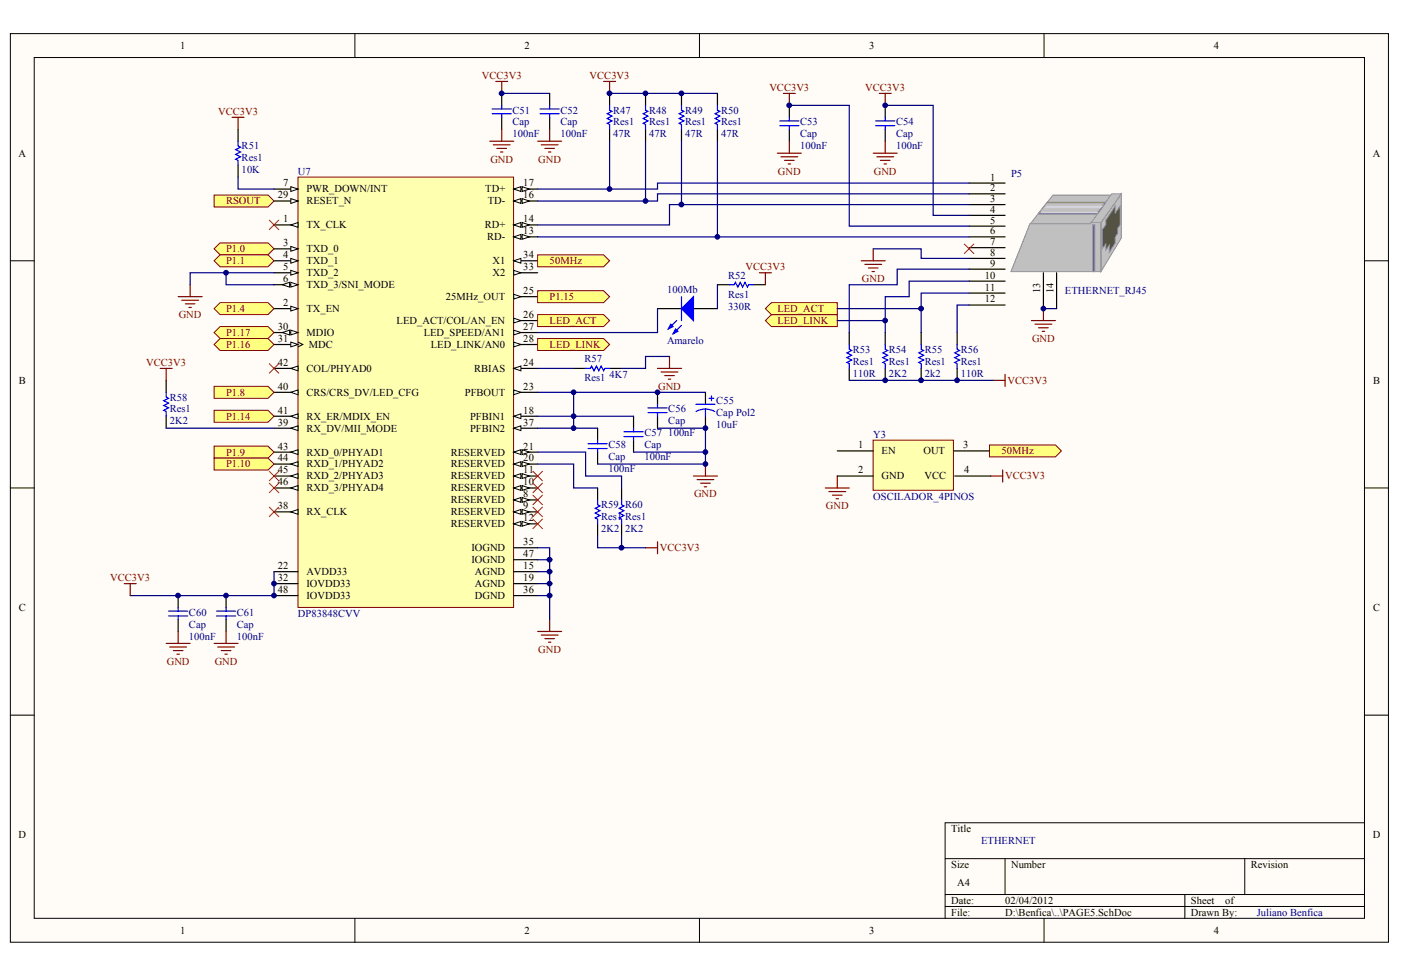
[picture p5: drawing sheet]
<svg xmlns="http://www.w3.org/2000/svg" width="289mm" height="202mm" viewBox="0 0 289 202" stroke-linecap="round" stroke-linejoin="round" font-family="sans-serif">
<defs><g id="words">
<g font-size="2.2">
<text x="37.1" y="10.1">1</text>
<text x="108.2" y="10.1">2</text>
<text x="179.2" y="10.1">3</text>
<text x="250.3" y="10.1">4</text>
<text x="3.8" y="32.3">A</text>
<text x="283.1" y="32.3">A</text>
<text x="57.3" y="40.9">29</text>
<text x="58.4" y="38.5">7</text>
<text x="63.2" y="39.7">PWR_DOWN/INT</text>
<text x="100.1" y="39.7">TD+</text>
<text x="107.9" y="40.9">16</text>
<text x="107.9" y="38.5">17</text>
<text x="204.2" y="37.2">1</text>
<text x="204.2" y="39.5">2</text>
<text x="204.2" y="41.7">3</text>
<text x="58.4" y="45.9">1</text>
<text x="63.2" y="47.1">TX_CLK</text>
<text x="63.2" y="42.2">RESET_N</text>
<text x="100" y="47.1">RD+</text>
<text x="100.6" y="42.2">TD-</text>
<text x="107.9" y="45.9">14</text>
<text x="204.2" y="43.9">4</text>
<text x="204.2" y="46.1">5</text>
<text x="58.4" y="50.8">3</text>
<text x="58.4" y="53.3">4</text>
<text x="63.2" y="52">TXD_0</text>
<text x="100.5" y="49.6">RD-</text>
<text x="107.9" y="53.3">34</text>
<text x="107.9" y="48.3">13</text>
<text x="204.2" y="48.3">6</text>
<text x="204.2" y="50.5">7</text>
<text x="204.2" y="52.8">8</text>
<text x="58.4" y="55.7">5</text>
<text x="58.4" y="58.2">6</text>
<text x="63.2" y="54.5">TXD_1</text>
<text x="63.2" y="57">TXD_2</text>
<text x="63.2" y="59.4">TXD_3/SNI_MODE</text>
<text x="101.5" y="54.5">X1</text>
<text x="101.5" y="57">X2</text>
<text x="107.9" y="55.7">33</text>
<text x="203.1" y="57.5">10</text>
<text x="203.1" y="59.9">11</text>
<text x="204.2" y="55">9</text>
<text x="58.4" y="63.1">2</text>
<text x="63.2" y="64.4">TX_EN</text>
<text x="92" y="61.9">25MHz_OUT</text>
<text x="107.9" y="60.7">25</text>
<text x="107.9" y="65.6">26</text>
<text x="203.1" y="62.4">12</text>
<text x="57.3" y="70.5">31</text>
<text x="57.3" y="68.1">30</text>
<text x="63.2" y="69.3">MDIO</text>
<text x="63.7" y="71.8">MDC</text>
<text x="81.8" y="66.8">LED_ACT/COL/AN_EN</text>
<text x="87.4" y="69.3">LED_SPEED/AN1</text>
<text x="88.8" y="71.8">LED_LINK/AN0</text>
<text x="107.9" y="70.5">28</text>
<text x="107.9" y="68.1">27</text>
<text x="57.3" y="75.5">42</text>
<text x="63.2" y="76.7">COL/PHYAD0</text>
<text x="97.8" y="76.7">RBIAS</text>
<text x="107.9" y="75.5">24</text>
<text x="3.9" y="79.2">B</text>
<text x="57.3" y="80.4">40</text>
<text x="63.2" y="81.6">CRS/CRS_DV/LED_CFG</text>
<text x="95.9" y="81.6">PFBOUT</text>
<text x="107.9" y="80.4">23</text>
<text x="283.2" y="79.2">B</text>
<text x="57.3" y="87.8">39</text>
<text x="57.3" y="85.3">41</text>
<text x="63.2" y="89">RX_DV/MII_MODE</text>
<text x="63.2" y="86.6">RX_ER/MDIX_EN</text>
<text x="96.9" y="86.6">PFBIN1</text>
<text x="96.9" y="89">PFBIN2</text>
<text x="107.9" y="85.3">18</text>
<text x="107.9" y="87.8">37</text>
<text x="57.3" y="92.7">43</text>
<text x="57.3" y="95.2">44</text>
<text x="63.2" y="94">RXD_0/PHYAD1</text>
<text x="92.9" y="94">RESERVED</text>
<text x="107.9" y="95.2">20</text>
<text x="107.9" y="92.7">21</text>
<text x="177" y="92.5">1</text>
<text x="181.8" y="93.7">EN</text>
<text x="190.4" y="93.7">OUT</text>
<text x="198.6" y="92.5">3</text>
<text x="57.3" y="97.7">45</text>
<text x="57.3" y="100.1">46</text>
<text x="63.2" y="96.4">RXD_1/PHYAD2</text>
<text x="63.2" y="98.9">RXD_2/PHYAD3</text>
<text x="63.2" y="101.4">RXD_3/PHYAD4</text>
<text x="92.9" y="101.4">RESERVED</text>
<text x="92.9" y="98.9">RESERVED</text>
<text x="92.9" y="96.4">RESERVED</text>
<text x="107.9" y="100.1">10</text>
<text x="107.9" y="97.7">11</text>
<text x="177" y="97.7">2</text>
<text x="181.8" y="98.9">GND</text>
<text x="190.7" y="98.9">VCC</text>
<text x="198.9" y="97.7">4</text>
<text x="57.3" y="105.1">38</text>
<text x="63.2" y="106.3">RX_CLK</text>
<text x="92.9" y="103.8">RESERVED</text>
<text x="92.9" y="106.3">RESERVED</text>
<text x="107.9" y="102.6">8</text>
<text x="107.9" y="105.1">9</text>
<text x="107.9" y="107.5">12</text>
<text x="92.9" y="108.8">RESERVED</text>
<text x="97.2" y="113.7">IOGND</text>
<text x="107.9" y="112.5">35</text>
<text x="57.3" y="119.9">32</text>
<text x="57.3" y="117.4">22</text>
<text x="63.2" y="118.6">AVDD33</text>
<text x="97.2" y="116.2">IOGND</text>
<text x="97.9" y="118.6">AGND</text>
<text x="107.9" y="114.9">47</text>
<text x="107.9" y="117.4">15</text>
<text x="107.9" y="119.9">19</text>
<text x="57.3" y="122.3">48</text>
<text x="63.2" y="121.1">IOVDD33</text>
<text x="63.2" y="123.6">IOVDD33</text>
<text x="97.9" y="123.6">DGND</text>
<text x="97.9" y="121.1">AGND</text>
<text x="107.9" y="122.3">36</text>
<text x="3.9" y="126">C</text>
<text x="283.2" y="126">C</text>
<text x="3.8" y="172.9">D</text>
<text x="196.2" y="171.6">Title</text>
<text x="283.1" y="172.9">D</text>
<text x="196.2" y="179">Size</text>
<text x="208.5" y="179">Number</text>
<text x="257.9" y="179">Revision</text>
<text x="197.4" y="182.7">A4</text>
<text x="196.2" y="186.4">Date:</text>
<text x="196.2" y="188.9">File:</text>
<text x="207.3" y="186.4">02/04/2012</text>
<text x="207.3" y="188.9">D:\Benfica\..\PAGE5.SchDoc</text>
<text x="245.6" y="186.4">Sheet</text>
<text x="245.6" y="188.9">Drawn By:</text>
<text x="252.7" y="186.4">of</text>
<text x="37.1" y="192.6">1</text>
<text x="108.2" y="192.6">2</text>
<text x="179.2" y="192.6">3</text>
<text x="250.3" y="192.6">4</text>
</g>
<g font-size="2.2" fill="#800000">
<text x="99.3" y="16.3">VCC3V3</text>
<text x="121.6" y="16.3">VCC3V3</text>
<text x="45" y="23.7">VCC3V3</text>
<text x="158.7" y="18.7">VCC3V3</text>
<text x="178.4" y="18.7">VCC3V3</text>
<text x="101.1" y="33.5">GND</text>
<text x="111" y="33.5">GND</text>
<text x="160.4" y="36">GND</text>
<text x="180.2" y="36">GND</text>
<text x="46.6" y="42.2">RSOUT</text>
<text x="46.6" y="52">P1.0</text>
<text x="46.6" y="54.5">P1.1</text>
<text x="113.4" y="54.5">50MHz</text>
<text x="153.7" y="55.7">VCC3V3</text>
<text x="177.7" y="58.2">GND</text>
<text x="36.9" y="65.6">GND</text>
<text x="46.6" y="64.4">P1.4</text>
<text x="113.4" y="61.9">P1.15</text>
<text x="160.3" y="64.4">LED_ACT</text>
<text x="46.6" y="69.3">P1.17</text>
<text x="46.6" y="71.8">P1.16</text>
<text x="113.4" y="66.8">LED_ACT</text>
<text x="113.4" y="71.8">LED_LINK</text>
<text x="160.3" y="66.8">LED_LINK</text>
<text x="212.8" y="70.5">GND</text>
<text x="30.1" y="75.5">VCC3V3</text>
<text x="46.6" y="81.6">P1.8</text>
<text x="135.7" y="80.4">GND</text>
<text x="207.8" y="79.2">VCC3V3</text>
<text x="46.6" y="86.6">P1.14</text>
<text x="46.6" y="94">P1.9</text>
<text x="206.5" y="93.7">50MHz</text>
<text x="46.6" y="96.4">P1.10</text>
<text x="207.3" y="98.9">VCC3V3</text>
<text x="143.1" y="102.6">GND</text>
<text x="170.3" y="105.1">GND</text>
<text x="136.1" y="113.7">VCC3V3</text>
<text x="22.7" y="119.9">VCC3V3</text>
<text x="34.4" y="137.1">GND</text>
<text x="44.3" y="137.1">GND</text>
<text x="111" y="134.7">GND</text>
</g>
<g font-size="2.2" fill="#000080">
<text x="105.7" y="23.4">C51</text>
<text x="115.6" y="23.4">C52</text>
<text x="126.5" y="23.4">R47</text>
<text x="133.9" y="23.4">R48</text>
<text x="141.3" y="23.4">R49</text>
<text x="148.7" y="23.4">R50</text>
<text x="105.7" y="28.4">100nF</text>
<text x="105.7" y="25.9">Cap</text>
<text x="115.6" y="28.4">100nF</text>
<text x="115.6" y="25.9">Cap</text>
<text x="126.5" y="28.4">47R</text>
<text x="126.5" y="25.9">Res1</text>
<text x="133.9" y="28.4">47R</text>
<text x="133.9" y="25.9">Res1</text>
<text x="141.3" y="28.4">47R</text>
<text x="141.3" y="25.9">Res1</text>
<text x="148.7" y="28.4">47R</text>
<text x="148.7" y="25.9">Res1</text>
<text x="165" y="25.9">C53</text>
<text x="165" y="28.4">Cap</text>
<text x="184.8" y="25.9">C54</text>
<text x="184.8" y="28.4">Cap</text>
<text x="49.8" y="35.8">10K</text>
<text x="49.8" y="30.8">R51</text>
<text x="49.8" y="33.3">Res1</text>
<text x="61.5" y="36">U7</text>
<text x="165" y="30.8">100nF</text>
<text x="184.8" y="30.8">100nF</text>
<text x="208.5" y="36.5">P5</text>
<text x="150.2" y="57.5">R52</text>
<text x="137.6" y="60.4">100Mb</text>
<text x="150.2" y="63.9">330R</text>
<text x="150.2" y="61.4">Res1</text>
<text x="219.6" y="60.7">ETHERNET_RJ45</text>
<text x="137.6" y="71">Amarelo</text>
<text x="120.5" y="74.7">R57</text>
<text x="125.7" y="77.9">4K7</text>
<text x="175.9" y="77.7">110R</text>
<text x="175.9" y="72.7">R53</text>
<text x="175.9" y="75.2">Res1</text>
<text x="183.3" y="77.7">2K2</text>
<text x="183.3" y="72.7">R54</text>
<text x="183.3" y="75.2">Res1</text>
<text x="190.7" y="77.7">2k2</text>
<text x="190.7" y="72.7">R55</text>
<text x="190.7" y="75.2">Res1</text>
<text x="198.1" y="77.7">110R</text>
<text x="198.1" y="72.7">R56</text>
<text x="198.1" y="75.2">Res1</text>
<text x="35" y="82.6">R58</text>
<text x="120.5" y="78.7">Res1</text>
<text x="147.7" y="83.4">C55</text>
<text x="35" y="87.5">2K2</text>
<text x="35" y="85.1">Res1</text>
<text x="137.8" y="85.1">C56</text>
<text x="137.8" y="87.5">Cap</text>
<text x="147.7" y="88.3">10uF</text>
<text x="147.7" y="85.8">Cap Pol2</text>
<text x="125.5" y="92.5">C58</text>
<text x="125.5" y="94.9">Cap</text>
<text x="132.9" y="94.9">100nF</text>
<text x="132.9" y="90">C57</text>
<text x="132.9" y="92.5">Cap</text>
<text x="137.8" y="90">100nF</text>
<text x="180.1" y="90.3">Y3</text>
<text x="125.5" y="97.4">100nF</text>
<text x="124" y="104.8">R59 R60</text>
<text x="124" y="107.3">Res1 Res1</text>
<text x="180.1" y="103.1">OSCILADOR_4PINOS</text>
<text x="124" y="109.7">2K2</text>
<text x="128.9" y="109.7">2K2</text>
<text x="39" y="131.9">100nF</text>
<text x="39" y="127">C60</text>
<text x="39" y="129.5">Cap</text>
<text x="48.8" y="131.9">100nF</text>
<text x="48.8" y="127">C61</text>
<text x="48.8" y="129.5">Cap</text>
<text x="61.5" y="127.3">DP83848CVV</text>
<text x="202.3" y="174.1">ETHERNET</text>
<text x="259.2" y="188.9">Juliano Benfica</text>
</g>
<g font-size="2.1">
<text x="214.5" y="60.5" transform="rotate(-90 214.5 60.5)">13</text>
<text x="217.2" y="60.5" transform="rotate(-90 217.2 60.5)">14</text>
</g>
</g></defs>
<g fill="#fffcf8" stroke="#000" stroke-width=".21">
<path d="M2.1 6.9h284.2v187.5h-284.2z"/>
<path d="M7.1 11.9h274.3v177.5h-274.3z"/>
</g>
<g fill="none" stroke="#000" stroke-width=".21">
<path d="M73.2 6.9v5M144.2 6.9v5M215.3 6.9v5M2.1 53.8h5M281.4 53.8h5M2.1 100.7h5M281.4 100.7h5M2.1 147.5h5M281.4 147.5h5M194.9 177.1h86.5M207.3 177.1v7.4M256.7 177.1v7.4"/>
<path d="M281.4 169.7h-86.5v19.7M73.2 189.4v5M144.2 189.4v5M194.9 184.5h86.5M194.9 187h86.5M215.3 189.4v5M244.3 184.5v4.9"/>
</g>
<path d="M61.5 36.5h44.4v88.8h-44.4z" fill="#ffffb0" stroke="#800000" stroke-width=".21"/>
<path d="M56.5 71.1h5" fill="none" stroke="#000" stroke-width=".25"/>
<path d="M61.5 70.6l.9 .5-.9 .5" fill="none" stroke="#000" stroke-width=".21"/>
<path d="M60 70.6l1.5 .5-1.5 .5z" fill="#fffcf8" stroke="#000" stroke-width=".21"/>
<path d="M56.5 68.6h5" fill="none" stroke="#000" stroke-width=".25"/>
<g fill="#fffcf8" stroke="#000" stroke-width=".21">
<path d="M60 68.1l1.5 .5-1.5 .5z"/>
<path d="M58.2 68.6l1.5-.5v1z"/>
</g>
<path d="M56.5 46.4h5" fill="none" stroke="#000" stroke-width=".25"/>
<path d="M60 46.4l1.5-.5v1z" fill="#fffcf8" stroke="#000" stroke-width=".21"/>
<path d="M56.5 63.7h5" fill="none" stroke="#000" stroke-width=".25"/>
<path d="M60 63.2l1.5 .5-1.5 .5z" fill="#fffcf8" stroke="#000" stroke-width=".21"/>
<path d="M56.5 51.3h5" fill="none" stroke="#000" stroke-width=".25"/>
<path d="M60 50.8l1.5 .5-1.5 .5z" fill="#fffcf8" stroke="#000" stroke-width=".21"/>
<path d="M56.5 53.8h5" fill="none" stroke="#000" stroke-width=".25"/>
<path d="M60 53.3l1.5 .5-1.5 .5z" fill="#fffcf8" stroke="#000" stroke-width=".21"/>
<path d="M56.5 56.3h5" fill="none" stroke="#000" stroke-width=".25"/>
<path d="M60 55.8l1.5 .5-1.5 .5z" fill="#fffcf8" stroke="#000" stroke-width=".21"/>
<path d="M56.5 58.7h5" fill="none" stroke="#000" stroke-width=".25"/>
<g fill="#fffcf8" stroke="#000" stroke-width=".21">
<path d="M60 58.2l1.5 .5-1.5 .5z"/>
<path d="M58.2 58.7l1.5-.5v1z"/>
</g>
<path d="M56.5 105.6h5" fill="none" stroke="#000" stroke-width=".25"/>
<path d="M60 105.6l1.5-.5v1z" fill="#fffcf8" stroke="#000" stroke-width=".21"/>
<path d="M56.5 88.3h5" fill="none" stroke="#000" stroke-width=".25"/>
<path d="M60 88.3l1.5-.5v1z" fill="#fffcf8" stroke="#000" stroke-width=".21"/>
<path d="M56.5 85.9h5" fill="none" stroke="#000" stroke-width=".25"/>
<path d="M60 85.9l1.5-.5v1z" fill="#fffcf8" stroke="#000" stroke-width=".21"/>
<path d="M56.5 93.3h5" fill="none" stroke="#000" stroke-width=".25"/>
<path d="M60 93.3l1.5-.5v.9z" fill="#fffcf8" stroke="#000" stroke-width=".21"/>
<path d="M56.5 95.7h5" fill="none" stroke="#000" stroke-width=".25"/>
<path d="M60 95.7l1.5-.5v1z" fill="#fffcf8" stroke="#000" stroke-width=".21"/>
<path d="M56.5 98.2h5" fill="none" stroke="#000" stroke-width=".25"/>
<path d="M60 98.2l1.5-.5v1z" fill="#fffcf8" stroke="#000" stroke-width=".21"/>
<path d="M56.5 100.7h5" fill="none" stroke="#000" stroke-width=".25"/>
<path d="M60 100.7l1.5-.5v.9z" fill="#fffcf8" stroke="#000" stroke-width=".21"/>
<path d="M56.5 80.9h5" fill="none" stroke="#000" stroke-width=".25"/>
<path d="M60 80.9l1.5-.5v1z" fill="#fffcf8" stroke="#000" stroke-width=".21"/>
<path d="M56.5 76h5" fill="none" stroke="#000" stroke-width=".25"/>
<path d="M60 76l1.5-.5v1z" fill="#fffcf8" stroke="#000" stroke-width=".21"/>
<path d="M105.9 53.8h5" fill="none" stroke="#000" stroke-width=".25"/>
<path d="M105.9 53.8l1.5-.5v1z" fill="#fffcf8" stroke="#000" stroke-width=".21"/>
<path d="M105.9 56.3h5" fill="none" stroke="#000" stroke-width=".25"/>
<path d="M105.9 55.8l1.5 .5-1.5 .5z" fill="#fffcf8" stroke="#000" stroke-width=".21"/>
<path d="M105.9 61.2h5" fill="none" stroke="#000" stroke-width=".25"/>
<path d="M105.9 60.7l1.5 .5-1.5 .5z" fill="#fffcf8" stroke="#000" stroke-width=".21"/>
<path d="M105.9 71.1h5" fill="none" stroke="#000" stroke-width=".25"/>
<path d="M105.9 70.6l1.5 .5-1.5 .5z" fill="#fffcf8" stroke="#000" stroke-width=".21"/>
<path d="M105.9 68.6h5" fill="none" stroke="#000" stroke-width=".25"/>
<path d="M105.9 68.1l1.5 .5-1.5 .5z" fill="#fffcf8" stroke="#000" stroke-width=".21"/>
<path d="M105.9 66.1h5" fill="none" stroke="#000" stroke-width=".25"/>
<path d="M105.9 65.6l1.5 .5-1.5 .5z" fill="#fffcf8" stroke="#000" stroke-width=".21"/>
<path d="M56.5 41.5h5" fill="none" stroke="#000" stroke-width=".25"/>
<path d="M60 41l1.5 .5-1.5 .5z" fill="#fffcf8" stroke="#000" stroke-width=".21"/>
<path d="M56.5 39h5" fill="none" stroke="#000" stroke-width=".25"/>
<path d="M60 38.5l1.5 .5-1.5 .5z" fill="#fffcf8" stroke="#000" stroke-width=".21"/>
<path d="M105.9 41.5h5" fill="none" stroke="#000" stroke-width=".25"/>
<g fill="#fffcf8" stroke="#000" stroke-width=".21">
<path d="M105.9 41.5l1.5-.5v1z"/>
<path d="M107.7 41l1.5 .5-1.5 .5z"/>
</g>
<path d="M105.9 39h5" fill="none" stroke="#000" stroke-width=".25"/>
<g fill="#fffcf8" stroke="#000" stroke-width=".21">
<path d="M105.9 39l1.5-.5v1z"/>
<path d="M107.7 38.5l1.5 .5-1.5 .5z"/>
</g>
<path d="M105.9 48.9h5" fill="none" stroke="#000" stroke-width=".25"/>
<g fill="#fffcf8" stroke="#000" stroke-width=".21">
<path d="M105.9 48.9l1.5-.5v1z"/>
<path d="M107.7 48.4l1.5 .5-1.5 .5z"/>
</g>
<path d="M105.9 46.4h5" fill="none" stroke="#000" stroke-width=".25"/>
<g fill="#fffcf8" stroke="#000" stroke-width=".21">
<path d="M105.9 46.4l1.5-.5v1z"/>
<path d="M107.7 45.9l1.5 .5-1.5 .5z"/>
</g>
<path d="M105.9 76h5" fill="none" stroke="#000" stroke-width=".25"/>
<path d="M105.9 76l1.5-.5v1z" fill="#fffcf8" stroke="#000" stroke-width=".21"/>
<path d="M105.9 80.9h5" fill="none" stroke="#000" stroke-width=".25"/>
<path d="M105.9 80.4l1.5 .5-1.5 .5z" fill="#fffcf8" stroke="#000" stroke-width=".21"/>
<path d="M105.9 85.9h5" fill="none" stroke="#000" stroke-width=".25"/>
<path d="M105.9 85.9l1.5-.5v1z" fill="#fffcf8" stroke="#000" stroke-width=".21"/>
<path d="M105.9 88.3h5" fill="none" stroke="#000" stroke-width=".25"/>
<path d="M105.9 88.3l1.5-.5v1z" fill="#fffcf8" stroke="#000" stroke-width=".21"/>
<path d="M105.9 103.1h5" fill="none" stroke="#000" stroke-width=".25"/>
<g fill="#fffcf8" stroke="#000" stroke-width=".21">
<path d="M105.9 103.1l1.5-.5v1z"/>
<path d="M107.7 102.6l1.5 .5-1.5 .5z"/>
</g>
<path d="M105.9 105.6h5" fill="none" stroke="#000" stroke-width=".25"/>
<g fill="#fffcf8" stroke="#000" stroke-width=".21">
<path d="M105.9 105.6l1.5-.5v1z"/>
<path d="M107.7 105.1l1.5 .5-1.5 .5z"/>
</g>
<path d="M105.9 100.7h5" fill="none" stroke="#000" stroke-width=".25"/>
<g fill="#fffcf8" stroke="#000" stroke-width=".21">
<path d="M105.9 100.7l1.5-.5v.9z"/>
<path d="M107.7 100.2l1.5 .5-1.5 .4z"/>
</g>
<path d="M105.9 98.2h5" fill="none" stroke="#000" stroke-width=".25"/>
<g fill="#fffcf8" stroke="#000" stroke-width=".21">
<path d="M105.9 98.2l1.5-.5v1z"/>
<path d="M107.7 97.7l1.5 .5-1.5 .5z"/>
</g>
<path d="M105.9 108.1h5" fill="none" stroke="#000" stroke-width=".25"/>
<g fill="#fffcf8" stroke="#000" stroke-width=".21">
<path d="M105.9 108.1l1.5-.5v.9z"/>
<path d="M107.7 107.6l1.5 .5-1.5 .4z"/>
</g>
<path d="M105.9 95.7h5" fill="none" stroke="#000" stroke-width=".25"/>
<g fill="#fffcf8" stroke="#000" stroke-width=".21">
<path d="M105.9 95.7l1.5-.5v1z"/>
<path d="M107.7 95.2l1.5 .5-1.5 .5z"/>
</g>
<path d="M105.9 93.3h5" fill="none" stroke="#000" stroke-width=".25"/>
<g fill="#fffcf8" stroke="#000" stroke-width=".21">
<path d="M105.9 93.3l1.5-.5v.9z"/>
<path d="M107.7 92.8l1.5 .5-1.5 .4z"/>
</g>
<path d="M56.5 117.9h5M105.9 113h5M105.9 115.5h5M105.9 117.9h5M56.5 120.4h5M56.5 122.9h5M105.9 120.4h5M105.9 122.9h5" fill="none" stroke="#000" stroke-width=".25"/>
<g fill="#c0c0c0" stroke="#918e92" stroke-width=".21">
<path d="M217.2 40.2h13.8l-4.2 6.2h-14.5z" fill-rule="evenodd"/>
<path d="M231.2 40v9.1l-4.2 6.9v-10.1z" fill-rule="evenodd"/>
<path d="M212.5 46.1h14.5v9.9h-18.5z" fill-rule="evenodd"/>
</g>
<path d="M230 42.5v1.4l1-1.4v3.9l-.5 .7v1l-.5 .8v1.2l-1.2 2v-1.5l-.8 1v-1.3l-.7 1v-3.9l.7-1v-1z" fill-rule="evenodd" fill="#4d4d5c" stroke="#918e92" stroke-width=".21"/>
<g fill="#c0c0c0" stroke="#918e92" stroke-width=".21">
<path d="M229.3 40h1.9l-4.2 5.9h-1.9z" fill-rule="evenodd"/>
<path d="M212.4 46.1h12.4l.3-.2h1.9v10.1h-18.5z" fill-rule="evenodd"/>
</g>
<path d="M225.3 46.4h.5v9.6h-.5z" fill-rule="evenodd" fill="#75747e" stroke="#918e92" stroke-width=".21"/>
<g fill="#323543" stroke="#918e92" stroke-width=".21">
<path d="M214.2 43.9h12.3l-.2 .3h-12.3z" fill-rule="evenodd"/>
<path d="M214.4 43.7h12.2l-.1 .2h-12.3z" fill-rule="evenodd"/>
<path d="M214.6 43.4h12.2l-.2 .3h-12.2z" fill-rule="evenodd"/>
<path d="M214.8 43.2h12.2l-.2 .2h-12.2z" fill-rule="evenodd"/>
<path d="M215 42.9h12.2l-.2 .3h-12.2z" fill-rule="evenodd"/>
<path d="M215.2 42.7h12.2l-.2 .2h-12.2z" fill-rule="evenodd"/>
<path d="M215.4 42.5h12.1l-.1 .2h-12.2z" fill-rule="evenodd"/>
<path d="M215.6 42.2h12.1l-.2 .3h-12.1z" fill-rule="evenodd"/>
<path d="M215.8 42h12.1l-.2 .2h-12.1z" fill-rule="evenodd"/>
<path d="M216 41.7h12.1l-.2 .3h-12.1z" fill-rule="evenodd"/>
</g>
<path d="M214.7 43.6h11.6M214.7 43.8h11.6M214.9 43.3h11.7M215.2 43.1h11.6M215.4 42.8h11.6M215.7 42.6h11.6M215.7 42.3h11.6M215.9 42.1h11.6" fill="none" stroke="#e0e0e0" stroke-width=".21"/>
<g fill="none" stroke="#000" stroke-width=".25">
<path d="M49.1 26.7v2.4M49.1 34.1v2.4M199.9 37.8h7.4M199.9 40h7.4M148 58.7h2.4M155.4 58.7h2.4M199.9 42.2h7.4M199.9 44.4h7.4M199.9 46.6h7.4M199.9 48.9h7.4M199.9 51.1h7.4M199.9 53.3h7.4"/>
<path d="M199.9 55.5h7.4M199.9 58h7.4M215.2 56.3v7.4M217.9 56.3v7.4M34.3 78.5v2.4M118.3 76h2.5M125.7 76h2.5M135.6 63.7h4.9M143 63.7h5M175.1 68.6v2.5M175.1 76v2.5M182.6 68.6v2.5"/>
<path d="M182.6 76v2.5M199.9 60.5h7.4M199.9 62.9h7.4M34.3 85.9v2.4M145.5 80.9v2.5M145.5 85.9v2.4M123.2 100.7v2.4M123.2 108.1v2.4M36.7 122.9v2.4M36.7 127.8v2.5M46.6 122.9v2.4M46.6 127.8v2.5"/>
</g>
<g fill="none" stroke="#00f" stroke-width=".25">
<path d="M49.1 29.1v1l.5 .3-1 .5 1 .5-1 .4 1 .5-1 .5 .5 .3v1M150.4 58.7h1l.3-.5 .5 1 .5-1 .4 1 .5-1 .5 1 .3-.5h1M120.8 76h1l.2-.5 .5 1 .5-1 .5 1 .5-1 .5 1 .2-.5h1M139.6 66.1l-1.8 1.8M140.5 67.1l-1.7 1.7M140.5 61.2v4.9M175.1 71.1v.9l.5 .3-1 .5 1 .5-1 .5 1 .5-1 .5 .5 .2v1M182.6 71.1v.9l.5 .3-1 .5 1 .5-1 .5 1 .5-1 .5 .5 .2v1M34.3 80.9v1l.5 .3-1 .5 1 .4-1 .5 1 .5-1 .5 .5 .3v1M143.5 83.4h4M145.5 84.4l.8 .1 1.1 .4M145.5 84.4l-.8 .1-1.1 .4"/>
<path d="M145.5 84.4v1.5M146.2 82.2h1M146.7 81.7v1M123.2 103.1v1l.5 .3-1 .4 1 .5-1 .5 1 .5-1 .5 .5 .3v1M34.8 126.1h3.9M34.8 127h3.9M36.7 125.3v.8M36.7 127v.8M44.6 126.1h4M44.6 127h4M46.6 125.3v.8M46.6 127v.8"/>
</g>
<g fill="#00f" stroke="#00f" stroke-width=".25">
<path d="M140.5 63.7l2.5-2.5v4.9z"/>
<path d="M138.3 66.9l.5 .5-1 .5z"/>
<path d="M139.3 67.9l.5 .4-1 .5z"/>
</g>
<path d="M49.1 36.5v2.5h7.4" fill="none" stroke="#000080" stroke-width=".25"/>
<path d="M47.9 24.2h2.4M49.1 24.2v2.5" fill="none" stroke="#800000" stroke-width=".25"/>
<g fill="#ffff80" stroke="#800000" stroke-width=".21">
<path d="M44.2 40.2h11.1l1.2 1.3-1.2 1.2h-11.1z" fill-rule="evenodd"/>
<path d="M44.2 51.3l1.2-1.2h9.9l1.2 1.2-1.2 1.3h-9.9z" fill-rule="evenodd"/>
<path d="M44.2 53.8l1.2-1.2h9.9l1.2 1.2-1.2 1.2h-9.9z" fill-rule="evenodd"/>
<path d="M44.2 63.7l1.2-1.3h9.9l1.2 1.3-1.2 1.2h-9.9z" fill-rule="evenodd"/>
</g>
<path d="M39.2 58.7v2.5M36.7 61.2h5M37.5 61.9h3.4M38.2 62.7h2M39 63.4h.5" fill="none" stroke="#800000" stroke-width=".25"/>
<path d="M46.6 56.3v2.4h9.9M56.5 56.3h-17.3v2.4" fill="none" stroke="#000080" stroke-width=".25"/>
<g fill="#ffff80" stroke="#800000" stroke-width=".21">
<path d="M44.2 68.6l1.2-1.2h9.9l1.2 1.2-1.2 1.2h-9.9z" fill-rule="evenodd"/>
<path d="M44.2 71.1l1.2-1.3h9.9l1.2 1.3-1.2 1.2h-9.9z" fill-rule="evenodd"/>
</g>
<path d="M55.5 45.4l2 2M57.5 45.4l-2 2M55.5 75l2 2M57.5 75l-2 2" fill="none" stroke="#f00" stroke-width=".21"/>
<g fill="#ffff80" stroke="#800000" stroke-width=".21">
<path d="M44.2 79.7h11.1l1.2 1.2-1.2 1.3h-11.1z" fill-rule="evenodd"/>
<path d="M44.2 84.6h11.1l1.2 1.3-1.2 1.2h-11.1z" fill-rule="evenodd"/>
</g>
<path d="M33 76h2.5M34.3 76v2.5" fill="none" stroke="#800000" stroke-width=".25"/>
<path d="M34.3 88.3h22.2" fill="none" stroke="#000080" stroke-width=".25"/>
<g fill="#ffff80" stroke="#800000" stroke-width=".21">
<path d="M44.2 92h11.1l1.2 1.3-1.2 1.2h-11.1z" fill-rule="evenodd"/>
<path d="M44.2 94.5h11.1l1.2 1.2-1.2 1.3h-11.1z" fill-rule="evenodd"/>
</g>
<g fill="none" stroke="#f00" stroke-width=".21">
<path d="M55.5 97.2l2 2M55.5 99.7l2 1.9M57.5 97.2l-2 2M57.5 99.7l-2 1.9M109.9 97.2l2 2M109.9 99.7l2 1.9M111.9 97.2l-2 2M111.9 99.7l-2 1.9M55.5 104.6l2 2M57.5 104.6l-2 2M109.9 102.1l2 2M109.9 104.6l2 2"/>
<path d="M109.9 107.1l2 1.9M111.9 102.1l-2 2M111.9 104.6l-2 2M111.9 107.1l-2 1.9"/>
</g>
<g fill="none" stroke="#000080" stroke-width=".25">
<path d="M110.9 76h7.4M138.1 73.5h-5v2.5h-4.9M110.9 93.3h9.9v4.9h7.4v2.5M110.9 95.7h7.4v5h4.9M110.9 80.9h34.6M118.3 80.9v5h-7.4M118.3 88.3h4.9M130.7 85.9h-12.4v2.4h-7.4M135.6 88.3h9.9v5h-14.8M145.5 93.3v2.4h-22.3M56.5 117.9v5h-29.6M110.9 113h2.5v14.8"/>
<path d="M110.9 115.5h2.5M110.9 117.9h2.5M123.2 110.5v2.5h9.9M128.2 110.5v2.5M110.9 120.4h2.5M110.9 122.9h2.5"/>
</g>
<g fill="none" stroke="#800000" stroke-width=".25">
<path d="M156.6 56.3h2.5M157.8 56.3v2.4M135.6 76h4.9M136.3 76.7h3.5M137.1 77.5h2M137.8 78.2h.5M138.1 73.5v2.5M143 98.2h5M143.8 98.9h3.4M144.5 99.7h2M145.5 95.7v2.5M133.1 113h2.5"/>
<path d="M135.6 111.8v2.4M145.2 100.4h.5M25.6 120.4h2.5M26.9 120.4v2.5M34.3 132.7h4.9M35 133.5h3.5M35.8 134.2h1.9M36.5 134.9h.5M36.7 130.3v2.4M44.2 132.7h4.9M44.9 133.5h3.5M45.6 134.2h2"/>
<path d="M46.4 134.9h.5M46.6 130.3v2.4M110.9 130.3h4.9M111.6 131h3.5M112.4 131.7h1.9M113.1 132.5h.5M113.4 127.8v2.5"/>
</g>
<path d="M123.2 88.3v2.5M123.2 93.3v2.4M130.7 85.9v2.4M130.7 90.8v2.5M135.6 80.9v2.5M135.6 85.9v2.4M128.2 100.7v2.4M128.2 108.1v2.4" fill="none" stroke="#000" stroke-width=".25"/>
<g fill="none" stroke="#00f" stroke-width=".25">
<path d="M121.3 92.5h3.9M121.3 91.5h3.9M123.2 90.8v.7M123.2 92.5v.8M128.7 90.1h3.9M128.7 89.1h3.9M130.7 88.3v.8M130.7 90.1v.7M133.6 85.1h4M133.6 84.1h4M135.6 83.4v.7M135.6 85.1v.8"/>
<path d="M128.2 103.1v1l.5 .3-1 .4 1 .5-1 .5 1 .5-1 .5 .5 .3v1"/>
</g>
<g fill="#ffff80" stroke="#800000" stroke-width=".21">
<path d="M110.9 64.9h13.6l1.2 1.2-1.2 1.3h-13.6z" fill-rule="evenodd"/>
<path d="M110.9 60h13.6l1.2 1.2-1.2 1.2h-13.6z" fill-rule="evenodd"/>
<path d="M110.9 69.8h13.6l1.2 1.3-1.2 1.2h-13.6z" fill-rule="evenodd"/>
</g>
<g fill="none" stroke="#000080" stroke-width=".25">
<path d="M162.8 21.7h12.3v24.9h24.8M182.6 21.7h9.8v22.7h7.5M199.9 37.8h-64.3v1.2h-24.7M199.9 40h-64.3v1.5h-24.7M110.9 48.9h89M180.1 51.3h9.9v2h9.9M199.9 42.2h-61.8v4.2h-27.2M199.9 55.5h-14.9v3.2h-9.9v9.9M199.9 58h-12.4v3.2h-4.9v7.4M175.1 78.5h29.7M199.9 60.5h-9.9v8.1M199.9 62.9h-2.5v5.7"/>
<path d="M215.2 63.7h2.7"/>
</g>
<path d="M162.8 21.7v2.5M162.8 26.7v2.4M182.6 21.7v2.5M182.6 26.7v2.4M190 68.6v2.5M190 76v2.5M197.4 68.6v2.5M197.4 76v2.5" fill="none" stroke="#000" stroke-width=".25"/>
<path d="M160.8 24.9h4M160.8 25.9h4M162.8 24.2v.7M162.8 25.9v.8M180.6 24.9h3.9M180.6 25.9h3.9M182.6 24.2v.7M182.6 25.9v.8M190 71.1v.9l.5 .3-1 .5 1 .5-1 .5 1 .5-1 .5 .5 .2v1M197.4 71.1v.9l.5 .3-1 .5 1 .5-1 .5 1 .5-1 .5 .5 .2v1" fill="none" stroke="#00f" stroke-width=".25"/>
<g fill="none" stroke="#800000" stroke-width=".25">
<path d="M161.5 19.3h2.5M162.8 19.3v2.4M181.3 19.3h2.5M182.6 19.3v2.4M160.3 31.6h5M161.1 32.3h3.4M161.8 33.1h2M162.5 33.8h.5M162.8 29.1v2.5M180.1 31.6h4.9M180.8 32.3h3.5M181.6 33.1h1.9"/>
<path d="M182.3 33.8h.5M182.6 29.1v2.5M177.6 53.8h5M178.4 54.5h3.4M179.1 55.3h2M179.8 56h.5M180.1 51.3v2.5M204.8 78.5h2.5M207.3 77.2v2.5M212.7 66.1h5M213.5 66.9h3.4M214.2 67.6h2"/>
<path d="M214.9 68.3h.5M215.2 63.7v2.4"/>
</g>
<path d="M198.9 50.3l1.9 2M200.8 50.3l-1.9 2" fill="none" stroke="#f00" stroke-width=".21"/>
<g fill="#ffff80" stroke="#800000" stroke-width=".21">
<path d="M157.8 66.1l1.3-1.2h13.6v2.5h-13.6z" fill-rule="evenodd"/>
<path d="M157.8 63.7l1.3-1.3h13.6v2.5h-13.6z" fill-rule="evenodd"/>
</g>
<path d="M103.5 19.3h9.9M125.7 19.3h22.3M125.7 29.1v9.9M133.1 29.1v12.4M140.5 29.1v13.1M148 29.1v19.8M135.6 63.7v4.9h-24.7M172.7 66.1h9.9M172.7 63.7h17.3" fill="none" stroke="#000080" stroke-width=".25"/>
<path d="M103.5 19.3v2.4M113.4 19.3v2.4M125.7 19.3v2.4M133.1 19.3v2.4M140.5 19.3v2.4M148 19.3v2.4M103.5 24.2v2.5M113.4 24.2v2.5M125.7 26.7v2.4M133.1 26.7v2.4M140.5 26.7v2.4M148 26.7v2.4" fill="none" stroke="#000" stroke-width=".25"/>
<path d="M101.5 22.5h3.9M101.5 23.5h3.9M103.5 21.7v.8M103.5 23.5v.7M111.4 22.5h3.9M111.4 23.5h3.9M113.4 21.7v.8M113.4 23.5v.7M125.7 21.7v1l.5 .3-1 .5 1 .5-1 .4 1 .5-1 .5 .5 .3v1M133.1 21.7v1l.5 .3-1 .5 1 .5-1 .4 1 .5-1 .5 .5 .3v1M140.5 21.7v1l.5 .3-1 .5 1 .5-1 .4 1 .5-1 .5 .5 .3v1M148 21.7v1l.5 .3-1 .5 1 .5-1 .4 1 .5-1 .5 .5 .3v1" fill="none" stroke="#00f" stroke-width=".25"/>
<g fill="none" stroke="#800000" stroke-width=".25">
<path d="M102.2 16.8h2.5M103.5 16.8v2.5M124.5 16.8h2.4M125.7 16.8v2.5M101 29.1h4.9M101.7 29.9h3.5M102.5 30.6h2M103.2 31.4h.5M103.5 26.7v2.4M110.9 29.1h4.9M111.6 29.9h3.5M112.4 30.6h1.9"/>
<path d="M113.1 31.4h.5M113.4 26.7v2.4M172.7 98.2v2.5M204.3 98.2h2.5M206.8 97v2.4M170.2 100.7h4.9M170.9 101.4h3.5M171.7 102.1h2M172.4 102.9h.5"/>
</g>
<g fill="#ffff80" stroke="#800000" stroke-width=".21">
<path d="M204.1 91.8h13.6l1.2 1.2-1.2 1.2h-13.6z" fill-rule="evenodd"/>
<path d="M110.9 52.6h13.6l1.2 1.2-1.2 1.2h-13.6z" fill-rule="evenodd"/>
</g>
<path d="M148 58.7v5" fill="none" stroke="#000080" stroke-width=".25"/>
<path d="M180.1 90.8h16.5v10.3h-16.5z" fill="#ffffb0" stroke="#800000" stroke-width=".21"/>
<path d="M172.7 93h7.4M172.7 98.2h7.4M196.6 93h7.5M196.9 98.2h7.4" fill="none" stroke="#000" stroke-width=".25"/>
<g fill="#000080" stroke="#000080" stroke-width=".21">
<circle cx="36.7" cy="122.8" r=".49"/>
<circle cx="46.6" cy="122.8" r=".48"/>
<circle cx="46.6" cy="56.2" r=".48"/>
<circle cx="56.5" cy="122.8" r=".48"/>
<circle cx="56.5" cy="120.4" r=".48"/>
<circle cx="103.5" cy="19.3" r=".49"/>
<circle cx="113.3" cy="122.8" r=".49"/>
<circle cx="113.3" cy="120.4" r=".49"/>
<circle cx="113.3" cy="117.9" r=".49"/>
<circle cx="113.3" cy="115.4" r=".49"/>
<circle cx="118.3" cy="88.3" r=".48"/>
<circle cx="118.3" cy="85.8" r=".48"/>
<circle cx="118.3" cy="80.9" r=".48"/>
<circle cx="125.7" cy="39" r=".49"/>
<circle cx="125.7" cy="19.3" r=".49"/>
<circle cx="128.2" cy="113" r=".49"/>
<circle cx="133.1" cy="41.5" r=".48"/>
<circle cx="133.1" cy="19.3" r=".48"/>
<circle cx="135.6" cy="80.9" r=".48"/>
<circle cx="140.5" cy="42.2" r=".49"/>
<circle cx="140.5" cy="19.3" r=".49"/>
<circle cx="145.5" cy="95.7" r=".48"/>
<circle cx="145.5" cy="93.2" r=".48"/>
<circle cx="145.5" cy="88.3" r=".48"/>
<circle cx="147.9" cy="48.9" r=".48"/>
<circle cx="162.8" cy="21.7" r=".49"/>
<circle cx="182.5" cy="78.4" r=".48"/>
<circle cx="182.5" cy="66.1" r=".48"/>
<circle cx="182.5" cy="21.7" r=".48"/>
<circle cx="190" cy="78.4" r=".49"/>
<circle cx="190" cy="63.6" r=".49"/>
<circle cx="197.4" cy="78.4" r=".48"/>
<circle cx="215.2" cy="63.6" r=".48"/>
</g>
<use href="#words"/>
</svg>
